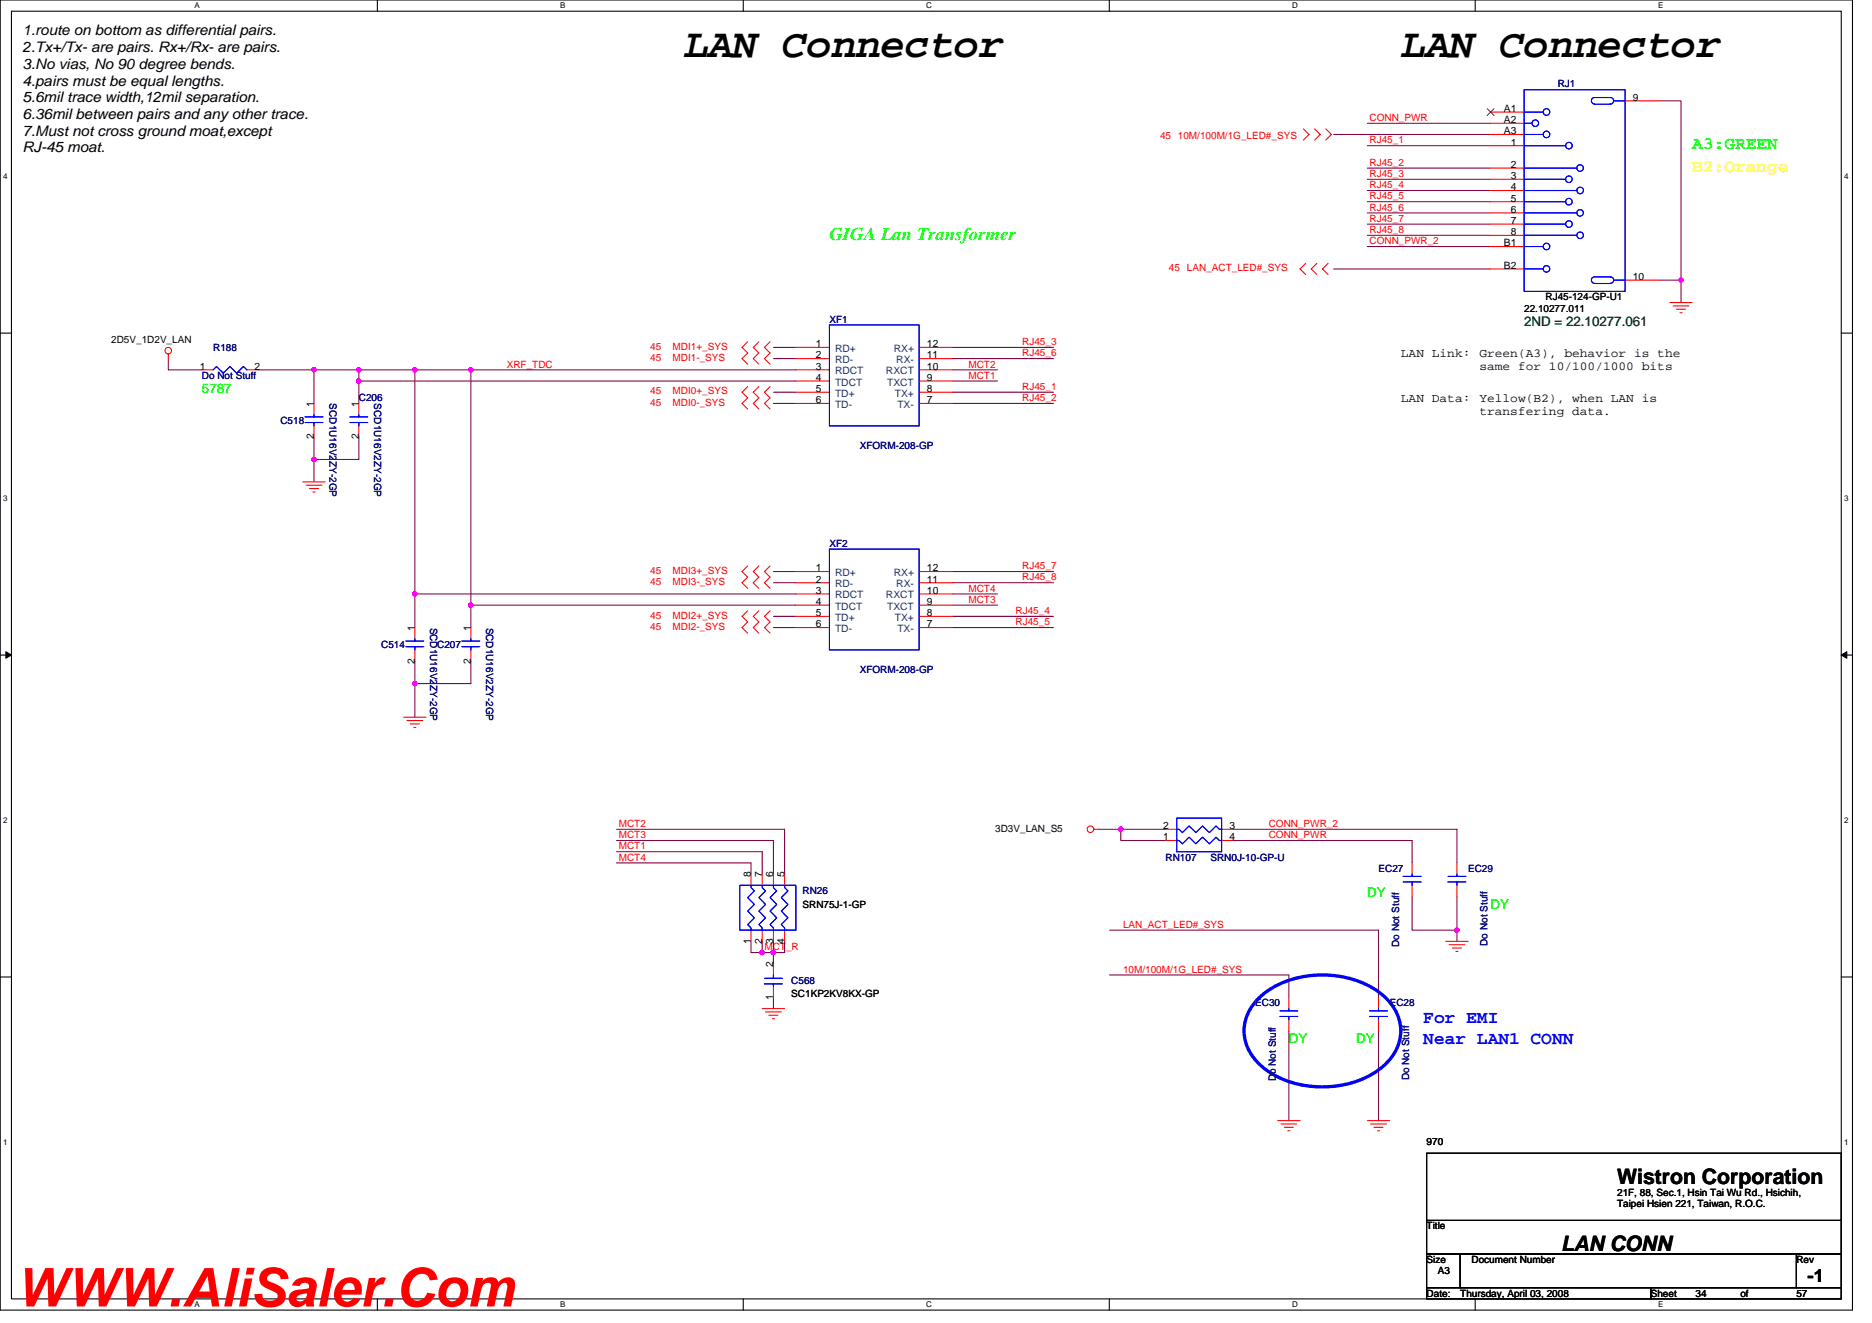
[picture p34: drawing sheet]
<svg xmlns="http://www.w3.org/2000/svg" width="297mm" height="210mm" viewBox="0 0 297 210" stroke-linecap="round" stroke-linejoin="round" font-family="sans-serif">
<defs><g id="words">
<text font-size="8.5" fill="#f00" x="2.5" y="207.3">WWW.AliSaler.Com</text>
<g font-size="6.6">
<text x="108.5" y="9">LAN Connector</text>
<text x="222.3" y="9">LAN Connector</text>
</g>
<g font-size="3.4">
<text x="256.6" y="187.9">Wistron Corporation</text>
<text x="247.7" y="198.5">LAN CONN</text>
</g>
<g font-size="2.8" fill="#0f0">
<text x="268.5" y="23.7">A3:GREEN</text>
<text x="131.6" y="38.1">GIGA Lan Transformer</text>
</g>
<text font-size="2.8" fill="#ff0" x="268.5" y="27.2">B2:Orange</text>
<g font-size="2.8" fill="#00f">
<text x="225.8" y="162.4">For EMI</text>
<text x="225.8" y="165.6">Near LAN1 CONN</text>
</g>
<text font-size="2.8" x="286.8" y="203.4">-1</text>
<g font-size="2.3">
<text x="3.6" y="5.6">1.route on bottom as differential pairs.</text>
<text x="3.6" y="8.3">2.Tx+/Tx- are pairs. Rx+/Rx- are pairs.</text>
<text x="3.6" y="10.9">3.No vias, No 90 degree bends.</text>
<text x="3.6" y="13.6">4.pairs must be equal lengths.</text>
<text x="3.6" y="16.2">5.6mil trace width,12mil separation.</text>
<text x="3.6" y="18.9">6.36mil between pairs and any other trace.</text>
<text x="3.6" y="21.5">7.Must not cross ground moat,except</text>
<text x="3.6" y="24.2">RJ-45 moat.</text>
</g>
<text font-size="2.1" fill="#008000" x="241.8" y="51.7">2ND = 22.10277.061</text>
<g font-size="2.1" fill="#0f0">
<text x="32" y="62.4">5787</text>
<text x="217" y="142.4">DY</text>
<text x="236.5" y="144.1">DY</text>
<text x="204.5" y="165.5">DY</text>
<text x="215.2" y="165.5">DY</text>
</g>
<g font-size="1.9">
<text x="222.3" y="56.7">LAN Link:</text>
<text x="234.7" y="56.7">Green(A3), behavior is the</text>
<text x="234.7" y="58.8">same for 10/100/1000 bits</text>
<text x="222.3" y="63.8">LAN Data:</text>
<text x="234.7" y="63.8">Yellow(B2), when LAN is</text>
<text x="234.7" y="65.9">transfering data.</text>
</g>
<g font-size="1.6">
<text x="238.6" y="17.8">A1</text>
<text x="259.1" y="16">9</text>
<text x="238.6" y="19.5">A2</text>
<text x="238.6" y="21.3">A3</text>
<text x="239.7" y="23.1">1</text>
<text x="239.7" y="26.6">2</text>
<text x="239.7" y="28.4">3</text>
<text x="239.7" y="30.2">4</text>
<text x="239.7" y="32">5</text>
<text x="239.7" y="33.8">6</text>
<text x="239.7" y="35.5">7</text>
<text x="238.6" y="39.1">B1</text>
<text x="239.7" y="37.3">8</text>
<text x="238.6" y="42.7">B2</text>
<text x="245.2" y="47.6">RJ45-124-GP-U1</text>
<text x="259.1" y="44.4">10</text>
<text x="241.8" y="49.4">22.10277.011</text>
<text x="17.6" y="54.4">2D5V_1D2V_LAN</text>
<text x="31.7" y="58.7">1</text>
<text x="40.4" y="58.7">2</text>
<text x="129.5" y="55.1">1</text>
<text x="129.5" y="56.9">2</text>
<text x="129.5" y="58.7">3</text>
<text x="147.1" y="56.9">11</text>
<text x="147.1" y="58.7">10</text>
<text x="147.1" y="55.1">12</text>
<text x="49.8" y="64.5" transform="rotate(-90 49.8 64.5)">1</text>
<text x="56.9" y="64.5" transform="rotate(-90 56.9 64.5)">1</text>
<text x="129.5" y="60.4">4</text>
<text x="129.5" y="62.2">5</text>
<text x="129.5" y="64">6</text>
<text x="147.1" y="64">7</text>
<text x="147.1" y="60.4">9</text>
<text x="147.1" y="62.2">8</text>
<text x="49.8" y="69.7" transform="rotate(-90 49.8 69.7)">2</text>
<text x="56.9" y="69.7" transform="rotate(-90 56.9 69.7)">2</text>
<text x="129.5" y="90.7">1</text>
<text x="129.5" y="92.4">2</text>
<text x="129.5" y="94.2">3</text>
<text x="129.5" y="96">4</text>
<text x="147.1" y="92.4">11</text>
<text x="147.1" y="96">9</text>
<text x="147.1" y="94.2">10</text>
<text x="147.1" y="90.7">12</text>
<text x="65.8" y="100.1" transform="rotate(-90 65.8 100.1)">1</text>
<text x="74.7" y="100.1" transform="rotate(-90 74.7 100.1)">1</text>
<text x="129.5" y="97.8">5</text>
<text x="129.5" y="99.5">6</text>
<text x="147.1" y="99.5">7</text>
<text x="147.1" y="97.8">8</text>
<text x="65.8" y="105.3" transform="rotate(-90 65.8 105.3)">2</text>
<text x="74.7" y="105.3" transform="rotate(-90 74.7 105.3)">2</text>
<text x="157.9" y="131.9">3D3V_LAN_S5</text>
<text x="184.6" y="131.6">2</text>
<text x="195.1" y="131.6">3</text>
<text x="184.6" y="133.3">1</text>
<text x="195.1" y="133.3">4</text>
<text x="119.1" y="139.2" transform="rotate(-90 119.1 139.2)">8</text>
<text x="120.9" y="139.2" transform="rotate(-90 120.9 139.2)">7</text>
<text x="122.7" y="139.2" transform="rotate(-90 122.7 139.2)">6</text>
<text x="124.5" y="139.2" transform="rotate(-90 124.5 139.2)">5</text>
<text x="119.1" y="149.7" transform="rotate(-90 119.1 149.7)">1</text>
<text x="120.9" y="149.7" transform="rotate(-90 120.9 149.7)">2</text>
<text x="122.7" y="149.7" transform="rotate(-90 122.7 149.7)">3</text>
<text x="124.5" y="149.7" transform="rotate(-90 124.5 149.7)">4</text>
<text x="127.3" y="144">SRN75J-1-GP</text>
<text x="122.7" y="153.4" transform="rotate(-90 122.7 153.4)">2</text>
<text x="122.7" y="158.6" transform="rotate(-90 122.7 158.6)">1</text>
<text x="125.6" y="158.2">SC1KP2KV8KX-GP</text>
<text x="226.4" y="181.7">970</text>
<text x="256.6" y="189.7">21F, 88, Sec.1, Hsin Tai Wu Rd., Hsichih,</text>
<text x="256.6" y="191.5">Taipei Hsien 221, Taiwan, R.O.C.</text>
<text x="226.4" y="195.1">Title</text>
<text x="226.4" y="200.4">Size</text>
<text x="228.2" y="202.2">A3</text>
<text x="233.5" y="200.4">Document Number</text>
<text x="285" y="200.4">Rev</text>
<text x="226.4" y="205.7">Date:</text>
<text x="231.7" y="205.7">Thursday, April 03, 2008</text>
<text x="261.9" y="205.7">Sheet</text>
<text x="269" y="205.7">34</text>
<text x="276.2" y="205.7">of</text>
<text x="285" y="205.7">57</text>
</g>
<g font-size="1.6" fill="#000080">
<text x="247.2" y="13.9">RJ1</text>
<text x="131.6" y="51.2">XF1</text>
<text x="33.8" y="55.6">R188</text>
<text x="32" y="60.1">Do Not Stuff</text>
<text x="52.3" y="64" transform="rotate(90 52.3 64)">SCD1U16V2ZY-2GP</text>
<text x="56.9" y="63.6">C206</text>
<text x="59.4" y="64" transform="rotate(90 59.4 64)">SCD1U16V2ZY-2GP</text>
<text x="44.5" y="67.2">C518</text>
<text x="136.4" y="71.3">XFORM-208-GP</text>
<text x="131.6" y="86.8">XF2</text>
<text x="68.3" y="99.6" transform="rotate(90 68.3 99.6)">SCD1U16V2ZY-2GP</text>
<text x="77.1" y="99.6" transform="rotate(90 77.1 99.6)">SCD1U16V2ZY-2GP</text>
<text x="60.5" y="102.8">C514</text>
<text x="69.4" y="102.8">C207</text>
<text x="136.4" y="106.8">XFORM-208-GP</text>
<text x="185" y="136.5">RN107</text>
<text x="192.1" y="136.5">SRN0J-10-GP-U</text>
<text x="127.3" y="141.9">RN26</text>
<text x="218.7" y="138.3">EC27</text>
<text x="233" y="138.3">EC29</text>
<text x="222" y="150.2" transform="rotate(-90 222 150.2)">Do Not Stuff</text>
<text x="236" y="150.1" transform="rotate(-90 236 150.1)">Do Not Stuff</text>
<text x="125.6" y="156.1">C568</text>
<text x="199.2" y="159.7">EC30</text>
<text x="220.5" y="159.7">EC28</text>
<text x="202.4" y="171.6" transform="rotate(-90 202.4 171.6)">Do Not Stuff</text>
<text x="223.6" y="171.4" transform="rotate(-90 223.6 171.4)">Do Not Stuff</text>
</g>
<g font-size="1.6" fill="#f00">
<text x="184.1" y="22">45</text>
<text x="186.9" y="22">10M/100M/1G_LED#_SYS</text>
<text x="217.3" y="22.8">RJ45_1</text>
<text x="217.3" y="19.2">CONN_PWR</text>
<text x="217.3" y="28.1">RJ45_3</text>
<text x="217.3" y="26.3">RJ45_2</text>
<text x="217.3" y="29.9">RJ45_4</text>
<text x="217.3" y="33.4">RJ45_6</text>
<text x="217.3" y="35.2">RJ45_7</text>
<text x="217.3" y="31.6">RJ45_5</text>
<text x="217.3" y="38.8">CONN_PWR_2</text>
<text x="217.3" y="37">RJ45_8</text>
<text x="185.5" y="43">45 LAN_ACT_LED#_SYS</text>
<text x="80.4" y="58.3">XRF_TDC</text>
<text x="103.2" y="57.3">45</text>
<text x="103.2" y="55.5">45</text>
<text x="106.7" y="57.3">MDI1-_SYS</text>
<text x="106.7" y="55.5">MDI1+_SYS</text>
<text x="153.7" y="58.3">MCT2</text>
<text x="162.2" y="56.5">RJ45_6</text>
<text x="162.2" y="54.8">RJ45_3</text>
<text x="103.2" y="64.4">45</text>
<text x="103.2" y="62.6">45</text>
<text x="106.7" y="64.4">MDI0-_SYS</text>
<text x="106.7" y="62.6">MDI0+_SYS</text>
<text x="153.7" y="60.1">MCT1</text>
<text x="162.2" y="63.6">RJ45_2</text>
<text x="162.2" y="61.9">RJ45_1</text>
<text x="103.2" y="91">45</text>
<text x="103.2" y="92.8">45</text>
<text x="106.7" y="91">MDI3+_SYS</text>
<text x="106.7" y="92.8">MDI3-_SYS</text>
<text x="153.7" y="93.9">MCT4</text>
<text x="153.7" y="95.7">MCT3</text>
<text x="162.2" y="90.3">RJ45_7</text>
<text x="162.2" y="92.1">RJ45_8</text>
<text x="103.2" y="98.1">45</text>
<text x="103.2" y="99.9">45</text>
<text x="106.7" y="98.1">MDI2+_SYS</text>
<text x="106.7" y="99.9">MDI2-_SYS</text>
<text x="161.1" y="97.4">RJ45_4</text>
<text x="161.1" y="99.2">RJ45_5</text>
<text x="98.2" y="131.2">MCT2</text>
<text x="201.3" y="131.2">CONN_PWR_2</text>
<text x="98.2" y="136.5">MCT4</text>
<text x="98.2" y="133">MCT3</text>
<text x="98.2" y="134.8">MCT1</text>
<text x="201.3" y="133">CONN_PWR</text>
<text x="178.2" y="147.2">LAN_ACT_LED#_SYS</text>
<text x="121.3" y="150.8">MCT_R</text>
<text x="178.2" y="154.3">10M/100M/1G_LED#_SYS</text>
</g>
<g font-size="1.6" fill="#004080">
<text x="132.5" y="55.8">RD+</text>
<text x="132.5" y="57.6">RD-</text>
<text x="132.5" y="59.4">RDCT</text>
<text x="140.6" y="59.4">RXCT</text>
<text x="141.8" y="55.8">RX+</text>
<text x="142.2" y="57.6">RX-</text>
<text x="132.5" y="61.2">TDCT</text>
<text x="132.5" y="62.9">TD+</text>
<text x="132.5" y="64.7">TD-</text>
<text x="140.8" y="61.2">TXCT</text>
<text x="142" y="62.9">TX+</text>
<text x="142.4" y="64.7">TX-</text>
<text x="132.5" y="91.4">RD+</text>
<text x="132.5" y="93.2">RD-</text>
<text x="132.5" y="95">RDCT</text>
<text x="140.6" y="95">RXCT</text>
<text x="141.8" y="91.4">RX+</text>
<text x="142.2" y="93.2">RX-</text>
<text x="132.5" y="96.7">TDCT</text>
<text x="132.5" y="98.5">TD+</text>
<text x="132.5" y="100.3">TD-</text>
<text x="140.8" y="96.7">TXCT</text>
<text x="142" y="98.5">TX+</text>
<text x="142.4" y="100.3">TX-</text>
</g>
<g font-size="1.3">
<text x="30.8" y="1.3">A</text>
<text x="88.9" y="1.3">B</text>
<text x="147" y="1.3">C</text>
<text x="205" y="1.3">D</text>
<text x="263.1" y="1.3">E</text>
<text x=".5" y="28.4">4</text>
<text x="292.6" y="28.4">4</text>
<text x=".5" y="79.5">3</text>
<text x="292.6" y="79.5">3</text>
<text x=".5" y="130.6">2</text>
<text x="292.6" y="130.6">2</text>
<text x=".5" y="181.7">1</text>
<text x="292.6" y="181.7">1</text>
<text x="30.8" y="207.4">A</text>
<text x="88.9" y="207.4">B</text>
<text x="147" y="207.4">C</text>
<text x="205" y="207.4">D</text>
<text x="263.1" y="207.4">E</text>
</g>
</g></defs>
<path d="M0 0h293.9v207.9h-293.9zM1.8 1.8h290.4v204.3h-290.4z" fill="none" stroke="#000" stroke-width=".17"/>
<g fill="#fff">
<path d="M30.8 .2h.9v1.4h-.9z"/>
<path d="M30.8 206.3h.9v1.4h-.9z"/>
</g>
<path d="M59.9 0v1.8M59.9 206.1v1.8" fill="none" stroke="#000" stroke-width=".17"/>
<g fill="#fff">
<path d="M88.9 .2h.8v1.4h-.8z"/>
<path d="M88.9 206.3h.8v1.4h-.8z"/>
</g>
<path d="M117.9 0v1.8M117.9 206.1v1.8" fill="none" stroke="#000" stroke-width=".17"/>
<g fill="#fff">
<path d="M147 .2h.9v1.4h-.9z"/>
<path d="M147 206.3h.9v1.4h-.9z"/>
</g>
<path d="M176 0v1.8M176 206.1v1.8" fill="none" stroke="#000" stroke-width=".17"/>
<g fill="#fff">
<path d="M205 .2h.9v1.4h-.9z"/>
<path d="M205 206.3h.9v1.4h-.9z"/>
</g>
<path d="M234.1 0v1.8M234.1 206.1v1.8" fill="none" stroke="#000" stroke-width=".17"/>
<g fill="#fff">
<path d="M263.1 .2h.8v1.4h-.8z"/>
<path d="M263.1 206.3h.8v1.4h-.8z"/>
<path d="M.5 27.3h.7v1.4h-.7z"/>
<path d="M292.6 27.3h.7v1.4h-.7z"/>
<path d="M.5 78.4h.7v1.4h-.7z"/>
<path d="M292.6 78.4h.7v1.4h-.7z"/>
</g>
<path d="M0 52.9h1.8M292.2 52.9h1.7" fill="none" stroke="#000" stroke-width=".17"/>
<g fill="#fff">
<path d="M.5 129.5h.7v1.4h-.7z"/>
<path d="M292.6 129.5h.7v1.4h-.7z"/>
</g>
<path d="M0 103.9h1.8M292.2 103.9h1.7" fill="none" stroke="#000" stroke-width=".17"/>
<path d="M.9 103.4l.9 .5-.9 .5zM292.2 103.9l.8-.5v1z" fill="#000" stroke="#000" stroke-width=".16"/>
<g fill="#fff">
<path d="M.5 180.5h.7v1.4h-.7z"/>
<path d="M292.6 180.5h.7v1.4h-.7z"/>
</g>
<path d="M0 155h1.8M292.2 155h1.7M226.4 199h5.3v5.3h-5.3zM226.4 183h65.8v10.6h-65.8zM226.4 193.6h65.8v5.4h-65.8zM231.7 199h53.3v5.3h-53.3zM285 199h7.2v5.3h-7.2zM226.4 204.3h35.5v1.8h-35.5zM261.9 204.3h30.3v1.8h-30.3z" fill="none" stroke="#000" stroke-width=".17"/>
<g fill="none" stroke="#800040" stroke-width=".17">
<path d="M217 19.6h19.5M263.2 16h3.5v28.4M211.6 21.3h24.9M217 39.1h19.5M217 23.1h19.5M217 37.3h19.5M217 33.8h19.5M217 28.4h19.5M217 26.7h19.5M217 35.6h19.5M217 32h19.5M217 30.2h19.5"/>
<path d="M26.7 56.9v1.8h5.3M40.9 58.7h85.4M49.8 58.7v5.3M56.9 58.7v5.3M65.8 58.7v40.9M74.7 58.7v40.9M122.7 56.9h3.6M122.7 55.1h3.6M151.2 58.7h7.1M151.2 56.9h16M151.2 55.1h16M211.6 42.7h24.9"/>
<path d="M263.2 44.4h3.5M266.7 44.4v3.6M49.8 69.3v7.2M56.9 69.3v3.6h-7.1M56.9 60.5h69.4M122.7 62.2h3.6M122.7 64h3.6M151.2 60.5h7.1M151.2 64h16M151.2 62.2h16M65.8 94.2h60.5M74.7 96h51.6"/>
<path d="M122.7 97.8h3.6M122.7 90.7h3.6M122.7 92.5h3.6M122.7 99.6h3.6M151.2 94.2h7.1M151.2 96h7.1M151.2 90.7h16M151.2 92.5h16M151.2 99.6h16M151.2 97.8h16M65.8 104.9v8.9M74.7 104.9v3.6h-8.9"/>
<path d="M97.8 136.9h21.4v1.8M97.8 135.1h23.1v3.6M97.8 133.3l24.9 .1v5.3M97.8 131.6h26.7v7.1M174.3 131.6h3.5v1.7h7.2M177.8 131.6h7.2M195.6 131.6h35.6v5.3M195.6 133.3h28.5v3.6M119.2 149.4v1.7h5.3v-1.7M120.9 149.4v1.7M122.7 149.4v3.5M122.7 158.2v1.8"/>
<path d="M176.1 154.7h28.4v3.5M176.1 147.6h42.6v10.6M224.1 142.2v5.4h7.1M231.2 142.2v7.2M204.5 163.6v14.2M218.7 163.6v14.2"/>
</g>
<g fill="#f0f" stroke="#f0f" stroke-width=".17">
<circle cx="120.9" cy="151.1" r=".35"/>
<circle cx="122.7" cy="151.1" r=".35"/>
<circle cx="177.8" cy="131.6" r=".35"/>
<circle cx="231.2" cy="147.6" r=".35"/>
<circle cx="266.7" cy="44.4" r=".35"/>
<circle cx="49.8" cy="58.7" r=".35"/>
<circle cx="74.7" cy="96" r=".35"/>
<circle cx="65.8" cy="108.4" r=".35"/>
<circle cx="74.7" cy="58.7" r=".35"/>
<circle cx="65.8" cy="58.7" r=".35"/>
<circle cx="56.9" cy="60.4" r=".35"/>
<circle cx="65.8" cy="94.2" r=".35"/>
<circle cx="49.8" cy="72.9" r=".35"/>
<circle cx="56.9" cy="58.7" r=".35"/>
</g>
<g fill="none" stroke="#f00" stroke-width=".17">
<path d="M236.5 17.8h5.3M236.5 19.6h5.3M257.8 16h5.4M206.8 20.4l.9 .9-.9 .9M208.6 20.4l.9 .9-.9 .9M210.4 20.4l.9 .9-.9 .9M236.5 23.1h5.3M236.5 26.7h5.3M236.5 28.4h5.3M236.5 30.2h5.3M236.5 32h5.3M236.5 33.8h5.3"/>
<path d="M236.5 35.6h5.3M236.5 37.3h5.3M236.5 21.3h5.3M236.5 39.1h5.3M26.7 56.2v.7M32 58.7h1.8M39.2 58.7h1.7M118.6 54.2l-.9 .9 .9 .9-.9 .9 .9 .9M120.4 54.2l-.9 .9 .9 .9-.9 .9 .9 .9M122.2 54.2l-.9 .9 .9 .9-.9 .9 .9 .9M126.3 55.1h5.3M126.3 56.9h5.3"/>
<path d="M126.3 58.7h5.3M145.8 55.1h5.4M145.8 56.9h5.4M145.8 58.7h5.4M207.2 41.8l-.9 .9 .9 .9M209 41.8l-.9 .9 .9 .9M210.7 41.8l-.9 .9 .9 .9M236.5 42.7h5.3M257.8 44.4h5.4M265 48h3.5M265.5 48.5h2.5M266 49.1h1.5"/>
<path d="M266.6 49.6h.3M48 76.5h3.6M48.6 77h2.5M49.1 77.5h1.4M49.7 78.1h.3M49.8 64v1.8M49.8 67.6v1.7M56.9 64v1.8M56.9 67.6v1.7M118.6 61.3l-.9 .9 .9 .9-.9 .9 .9 .9M120.4 61.3l-.9 .9 .9 .9-.9 .9 .9 .9M122.2 61.3l-.9 .9 .9 .9-.9 .9 .9 .9"/>
<path d="M126.3 60.5h5.3M126.3 62.2h5.3M126.3 64h5.3M145.8 60.5h5.4M145.8 62.2h5.4M145.8 64h5.4M65.8 99.6v1.7M74.7 99.6v1.7M118.6 89.8l-.9 .9 .9 .9-.9 .9 .9 .8M118.6 96.9l-.9 .9 .9 .9-.9 .9 .9 .9M120.4 89.8l-.9 .9 .9 .9-.9 .9 .9 .8M120.4 96.9l-.9 .9 .9 .9-.9 .9 .9 .9"/>
<path d="M122.2 89.8l-.9 .9 .9 .9-.9 .9 .9 .8M122.2 96.9l-.9 .9 .9 .9-.9 .9 .9 .9M126.3 90.7h5.3M126.3 92.5h5.3M126.3 94.2h5.3M126.3 96h5.3M126.3 97.8h5.3M126.3 99.6h5.3M145.8 90.7h5.4M145.8 92.5h5.4M145.8 94.2h5.4M145.8 96h5.4"/>
<path d="M145.8 97.8h5.4M145.8 99.6h5.4M64 113.8h3.6M64.6 114.3h2.5M65.1 114.9h1.4M65.7 115.4h.3M65.8 103.1v1.8M74.7 103.1v1.8M119.2 138.7v1.8M120.9 138.7v1.8M122.7 138.7v1.8M124.5 138.7v1.8"/>
<path d="M173.6 131.6h.7M185 131.6h1.7M185 133.3h1.7M193.8 131.6h1.8M193.8 133.3h1.8M224.1 136.9v1.8M231.2 136.9v1.8M119.2 147.6v1.8M120.9 147.6v1.8M122.7 147.6v1.8M122.7 152.9v1.8M122.7 156.5v1.7"/>
<path d="M124.5 147.6v1.8M204.5 158.2v1.8M218.7 158.2v1.8M224.1 140.5v1.7M229.4 149.4h3.6M229.9 149.9h2.5M230.5 150.4h1.4M231 151h.3M231.2 140.5v1.7M120.9 160h3.6M121.5 160.5h2.5M122 161.1h1.4"/>
<path d="M122.6 161.6h.3M202.7 177.8h3.6M203.3 178.3h2.5M203.8 178.9h1.4M204.3 179.4h.4M204.5 161.8v1.8M217 177.8h3.5M217.5 178.3h2.5M218 178.9h1.5M218.6 179.4h.3M218.7 161.8v1.8"/>
<circle cx="26.7" cy="55.6" r=".52"/>
<circle cx="173" cy="131.6" r=".52"/>
</g>
<path d="M199.6 158.5a15.2 15.2 0 0 1 13.3-3.5 11.9 11.9 0 0 1 8.5 5.3 6.8 6.8 0 0 1-1.4 8.3 15.4 15.4 0 0 1-14.7 3.2 10.7 10.7 0 0 1-7.5-6.1 6.8 6.8 0 0 1 1.8-7.2z" fill="none" stroke="#00f" stroke-width=".53"/>
<g fill="none" stroke="#00f" stroke-width=".17">
<path d="M241.8 17.8h3.1M241.8 19.6h1.3M241.8 14.2h16v32h-16zM253 15.5a.52 .52 0 0 0-.5 .5 .52 .52 0 0 0 .5 .5M253 15.5h2.5M253 16.5h2.5M255.5 15.5a.52 .52 0 0 1 .6 .5 .52 .52 0 0 1-.6 .5M256.1 16h1.7M241.8 23.1h6.6M241.8 26.7h8.4M241.8 21.3h3.1M241.8 30.2h8.4"/>
<path d="M241.8 33.8h8.4M241.8 37.3h8.4M241.8 28.4h6.6M241.8 32h6.6M241.8 35.6h6.6M241.8 39.1h3.1M33.8 58.7l.6-.6 1 1.1 1.1-1.1 1 1.1 1.1-1.1 .6 .6M131.6 51.6h14.2v16h-14.2zM241.8 42.7h3.1M253 43.9a.52 .52 0 0 0-.5 .5 .52 .52 0 0 0 .5 .6M253 45h2.5M253 43.9h2.5"/>
<path d="M255.5 43.9a.52 .52 0 0 1 .6 .5 .52 .52 0 0 1-.6 .6M256.1 44.4h1.7M48.4 66.1h2.8M48.4 67h2.8M49.8 65.8v.3M49.8 67v.6M55.5 66.1h2.9M55.5 67h2.9M56.9 65.8v.3M56.9 67v.6M131.6 87.1h14.2v16h-14.2zM64.4 101.7h2.8"/>
<path d="M64.4 102.6h2.8M65.8 101.3v.4M65.8 102.6v.5M73.3 101.7h2.8M73.3 102.6h2.8M74.7 101.3v.4M74.7 102.6v.5M186.7 133.3h.4l.5 .6 1.1-1.1 1.1 1.1 1-1.1 1.1 1.1 1.1-1.1 .5 .5h.3M186.7 131.6h.4l.5 .5 1.1-1.1 1.1 1.1 1-1.1 1.1 1.1 1.1-1.1 .5 .6h.3M186.7 129.8h7.1v5.3h-7.1zM222.6 139h2.9M222.6 139.9h2.9"/>
<path d="M224.1 138.7v.3M224.1 139.9v.6M229.8 139h2.8M229.8 139.9h2.8M231.2 138.7v.3M231.2 139.9v.6M117.4 140.5h8.9v7.1h-8.9zM119.2 140.5v.3l.5 .6-1.1 1 1.1 1.1-1.1 1 1.1 1.1-1.1 1.1 .6 .5v.4M120.9 140.5v.3l.6 .6-1.1 1 1.1 1.1-1.1 1 1.1 1.1-1.1 1.1 .5 .5v.4M121.3 156.1h2.8M121.3 155.2h2.8M122.7 140.5v.3l.6 .6-1.1 1 1.1 1.1-1.1 1 1.1 1.1-1.1 1.1 .5 .5v.4"/>
<path d="M122.7 154.7v.5M122.7 156.1v.4M124.5 140.5v.3l.5 .6-1 1 1 1.1-1 1 1 1.1-1 1.1 .5 .5v.4M203.1 160.4h2.8M203.1 161.3h2.8M204.5 160v.4M204.5 161.3v.5M217.3 160.4h2.9M217.3 161.3h2.9M218.7 160v.4M218.7 161.3v.5"/>
<circle cx="243.6" cy="19.5" r=".52"/>
<circle cx="245.4" cy="17.8" r=".52"/>
<circle cx="245.4" cy="39.1" r=".52"/>
<circle cx="245.4" cy="21.3" r=".52"/>
<circle cx="248.9" cy="28.4" r=".52"/>
<circle cx="248.9" cy="35.5" r=".52"/>
<circle cx="248.9" cy="23.1" r=".52"/>
<circle cx="248.9" cy="32" r=".52"/>
<circle cx="250.7" cy="26.7" r=".52"/>
<circle cx="250.7" cy="30.2" r=".52"/>
<circle cx="250.7" cy="33.8" r=".52"/>
<circle cx="250.7" cy="37.3" r=".52"/>
<circle cx="245.4" cy="42.7" r=".52"/>
</g>
<path d="M236 17.3l1.1 1M237 17.3l-1 1" fill="none" stroke="#804000" stroke-width=".16"/>
<use href="#words"/>
</svg>
